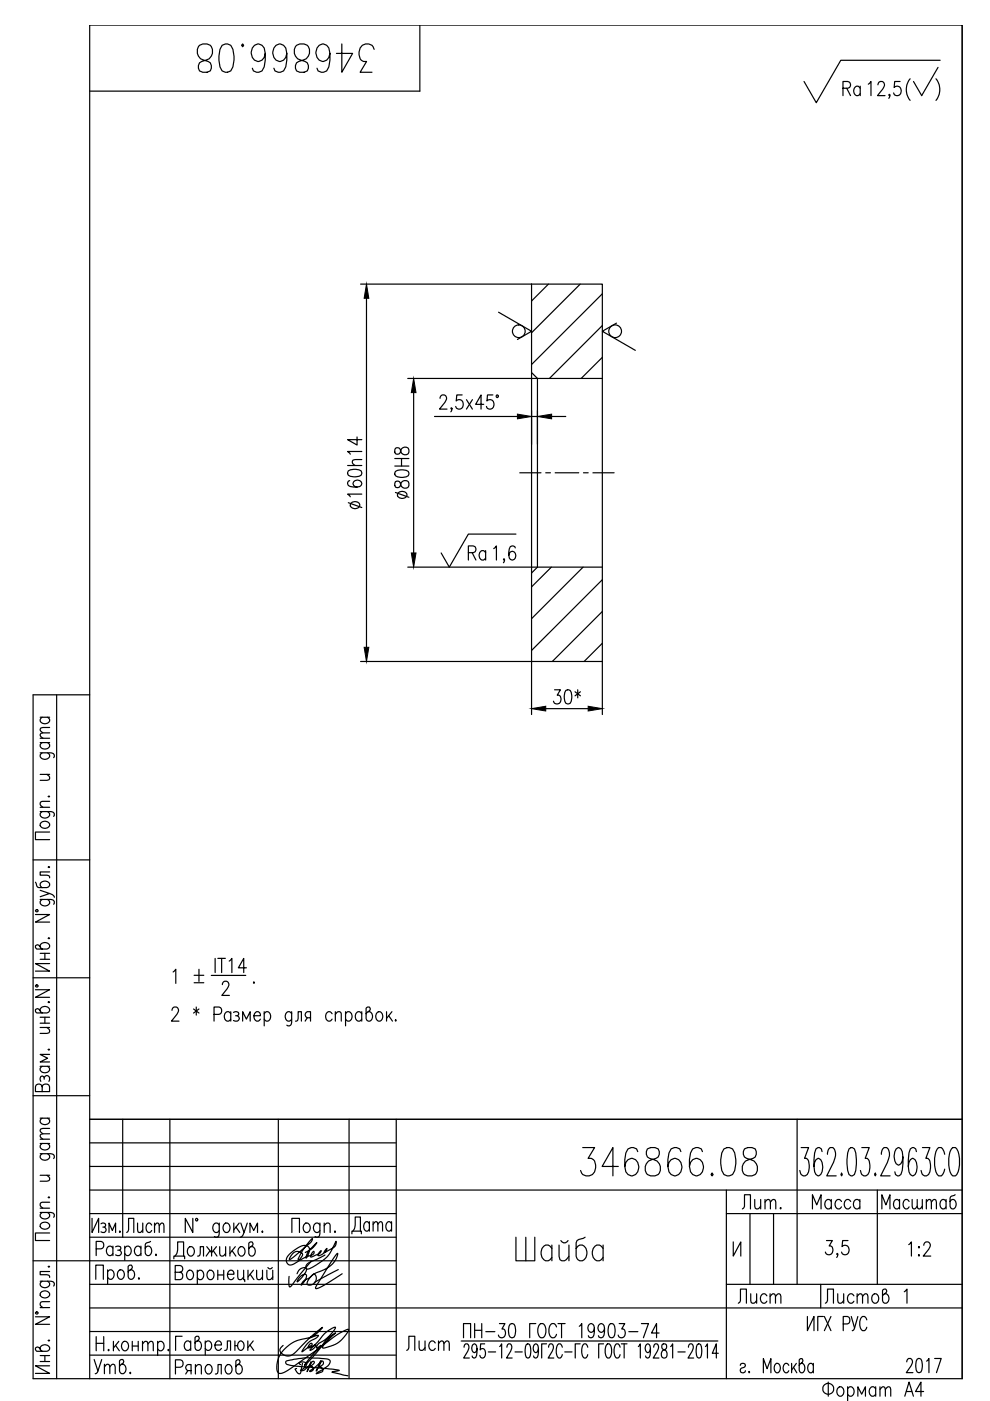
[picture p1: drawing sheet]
<svg xmlns="http://www.w3.org/2000/svg" width="210mm" height="297mm" viewBox="0 0 210 297" stroke-linecap="round" stroke-linejoin="round" font-family="sans-serif">
<defs><g id="words">
<g font-size="10.1">
<text x="40.6" y="16.6">346866.08</text>
<text x="121.7" y="250.5">346866.08</text>
</g>
<text font-size="8.8" x="108.3" y="268.5">Шайба</text>
<text font-size="8.4" x="190.9" y="22.6">( )</text>
<text font-size="7.1" x="73.4" y="262.8">Дата</text>
<g font-size="6.6">
<text x="177.4" y="21.5">Ra</text>
<text x="77.6" y="109" transform="rotate(-90 77.6 109)">160h14</text>
<text x="116.1" y="150.6">30*</text>
<text x="35.6" y="209.9">1 %%P .</text>
<text x="155.2" y="277.6">Лист</text>
<text x="173.9" y="277.6">Листов</text>
</g>
<g font-size="6.2">
<text x="87.5" y="106.9" transform="rotate(-90 87.5 106.9)">80H8</text>
<text x="98.1" y="119.9">Ra</text>
<text x="156.3" y="257.5">Лит.</text>
<text x="171.1" y="257.5">Масса</text>
<text x="185.9" y="257.5">Масштаб</text>
<text x="25.8" y="262.5">Лист</text>
<text x="191.6" y="267.4">1:2</text>
<text x="85" y="287.5">Лист</text>
<text x="97" y="284.7">ПН-30 ГОСТ 19903-74</text>
<text x="18.7" y="292.5">Утв.</text>
<text x="36" y="292.5">Ряполов</text>
<text x="190.9" y="292.1">2017</text>
</g>
</g></defs>
<g fill="none" stroke="#000" stroke-width=".25">
<path d="M89 5.3v14h-70M186.2 18l.2-.6 .7-.1a.93 .93 0 0 1 .1 1.5l-1.2 1.5h1.6M199.3 12.8h-21l-5.2 9-2.6-4.5M204 5.3v287M76.5 60.2h36.2M77.7 63.2v74M105.7 66.2l7 4-3 1.8M112.7 60.2h15v80M112.7 79l1.3 1.2v40l-1.3 1.3M112.7 60.2v91.3M116.3 60.2l-3.6 3.6M123 60.2l-10.3 10.4"/>
<path d="M127.7 62.3l-15 15M127.7 69l-11.2 11.2M127.7 75.8l-4.5 4.4M130.7 68.5l-3 1.7 7 4.1M86.5 80.2h41.2M87.7 83.2v34M92.1 88.3h17.6M93.3 84.5l.2-.6 .7-.2a.93 .93 0 0 1 .1 1.6l-1.1 1.4h1.6M95.8 86.6l-.1 .1-.1-.1 .1-.1a.63 .63 0 0 1-.1 .8M98 83.7h-1.2l-.1 1.3a.87 .87 0 0 1 1.1-.2 .87 .87 0 0 1 .4 1.1 .82 .82 0 0 1-.7 .8 .82 .82 0 0 1-.9-.5M98.9 84.7l1.3 2M100.2 84.7l-1.3 2"/>
<path d="M102.6 85.7h-1.8l1.2-2v3M104.5 83.7h-1.1l-.1 1.3a.87 .87 0 0 1 1-.2 .87 .87 0 0 1 .4 1.1 .82 .82 0 0 1-.6 .8 .82 .82 0 0 1-1-.5M105.3 83.8h.3v.4h-.3zM112.7 88.3h1.3M114 87.1v7.1M117 88.3h3M107 118.6l-.2 .1-.1-.1 .1-.1a.62 .62 0 0 1-.1 .8M109.3 116.2a.65 .65 0 0 0-1.1-.3 2.84 2.84 0 0 0 0 2.7 .67 .67 0 0 0 1.1-.3 .86 .86 0 0 0-.1-1 .86 .86 0 0 0-1-.3l-.3 .7M109.4 113.2h-10.1l-4 7-1.8-3M110.2 100.2h4.5M115.7 100.2h1M117.7 100.2h5"/>
<path d="M123.7 100.2h1M125.7 100.2h4.5M86.5 120.2h41.2M116.9 120.2l-4.2 4.2M123.6 120.2l-10.9 11M127.7 122.9l-15 15M127.7 129.6l-10.6 10.6M127.7 136.4l-3.9 3.8M8.5 159.6l2.7 .1 .3 .4-.1 .5M8.5 157.4h2M8.5 156.5h2M8.5 152.1h2"/>
<path d="M8.9 159.6l-.2 .2a.64 .64 0 0 0 .2 1.1 1.01 1.01 0 0 0 1.6-.8l-.4-.5M8.9 157.4a.67 .67 0 0 0-.4 .7 .67 .67 0 0 0 .4 .6 .91 .91 0 0 0 1.2 0 .91 .91 0 0 0 .3-1l-.3-.3M8.9 152.1a.67 .67 0 0 0-.4 .6 .67 .67 0 0 0 .4 .6 1.01 1.01 0 0 0 1.6-.8l-.4-.4M10.5 155.4l-1.8 .1-.2 .5 .6 .5M10.5 154.2l-1.8 .2-.2 .4 .6 .6M12 147.3v145M19 147.3h-12v145h197M76.5 140.2h51.2M127.7 140.2v11.3M8.5 172.1l2.7 .1 .3 .3-.1 .6M8.5 171.2h2M8.5 164.2h2"/>
<path d="M8.7 174.5a1.06 1.06 0 0 1 1.1-.3 1.06 1.06 0 0 1 .7 .8 1.06 1.06 0 0 1-1.1 .6 1.06 1.06 0 0 1-.9-.9zM8.9 172.1l-.2 .2a.64 .64 0 0 0 .2 1 1.01 1.01 0 0 0 1.6-.8l-.4-.4M9.9 164.2l.6 .6-.1 .5-1.9 .1M10.2 168.9l.2-.1 .1 .1zM10.5 176.4h-3v1.6h3M10.5 169.9l-1.8 .1-.2 .6 .6 .6M7 182.3h12M7.5 193.9h3l-3 1.6h3M7.5 187l.4 1.1 2 .1a.64 .64 0 0 0 .6-.6 .64 .64 0 0 0-.4-.7 .91 .91 0 0 0-1.1 0 .91 .91 0 0 0-.3 1.1l.2 .2M7.6 192.9h.4v.4h-.4zM8.5 190.7l2.7 .1 .3 .4-.1 .5M8.5 188.8l2 .6-2 .7"/>
<path d="M8.9 190.7l-.2 .2a.64 .64 0 0 0 .2 1.1 1.01 1.01 0 0 0 1.6-.8l-.4-.5M10.2 198.9l.2-.1 .1 .1zM10.2 183.8l.2-.1 .1 .1-.1 .2zM10.5 189.4l.6 .3 .4 .5M10.5 184.9h-2v.7l1.9 .1 .1 .4M7 207.3h12M7.5 209.8h3l-3 1.7h3M7.6 208.9h.4v.3h-.4zM8.5 214.3a1 1 0 0 1 1-.9 1 1 0 0 1 1 .9l-.6 .5h-2.1l-.3-.4v-.3l.4-.3 .3 .2 .7 .8M8.5 217.8h2M8.5 215.7h2M8.5 216.9h2"/>
<path d="M8.5 200.8a1 1 0 0 1 1-1 1 1 0 0 1 1 1l-.6 .4h-2.1l-.3-.3v-.4l.4-.2 .3 .1 .7 .8M8.5 202.1h2M8.5 203.4h2M9.5 202.1v1.3M9.5 215.7v1.2M9.9 217.8l.6 .6-.1 .6-1.9 .1M10.2 212.5l.2-.1 .1 .1-.1 .1zM10.5 204.3h-3l3 1.6h-3M36.5 214.2l.2-.6 .7-.1a.92 .92 0 0 1 .1 1.6l-1.1 1.4h1.6M41 213.9l1.2 .9M41.6 213.5v1.7M42.2 213.9l-1.2 .9"/>
<path d="M45.4 215.1h1a.81 .81 0 0 0 .6-.8 .81 .81 0 0 0-.6-.8h-1v3M48.9 214.9a.66 .66 0 0 0-.6-.4 .66 .66 0 0 0-.6 .4 .91 .91 0 0 0-.1 1.2 .91 .91 0 0 0 1.1 .3l.2-.3M48.9 214.5v2M49.5 214.6a.71 .71 0 0 1 1.1 .3l-.3 .5h-.3M50.3 215.4a.59 .59 0 0 1 .5 .5 .59 .59 0 0 1-.5 .6l-.8-.1M51.4 216.5v-2l.8 1.6 .8-1.6v2M53.8 215.4h1.4a.67 .67 0 0 0-.4-.9 .67 .67 0 0 0-.8 .4 .99 .99 0 0 0 .8 1.6l.4-.4M56 214.9a.66 .66 0 0 1 .6-.4 .66 .66 0 0 1 .7 .4 1 1 0 0 1-.8 1.6l-.5-.4M56 214.5v3M61.8 214.9l-.1-.1a.58 .58 0 0 0-.9-.2 1.06 1.06 0 0 0-.3 1.2 1.06 1.06 0 0 0 .9 .7l.4-.4M61.8 214.5l-.1 2.7a.58 .58 0 0 1-.9 .2M62.6 216.5l.5-.1 .1-1.9h.7v2"/>
<path d="M65.2 215.8l-.5 .7M65.8 215.8h-.6l-.3-.2a.67 .67 0 0 1 .3-1.1h.6v2M70.4 214.9a.66 .66 0 0 0-.6-.4 .66 .66 0 0 0-.6 .4 .99 .99 0 0 0 .8 1.6l.4-.4M71.1 215.1l.6-.6 .5 .1 .2 1.9M71.1 214.5v2M73.3 214.9l.4-.4a1 1 0 0 1 1 1 1 1 0 0 1-1 1l-.4-.4M73.3 214.5v3M76.7 214.9a.66 .66 0 0 0-.6-.4 .66 .66 0 0 0-.7 .4 .91 .91 0 0 0 0 1.2 .91 .91 0 0 0 1.1 .3l.2-.3M76.7 214.5v2M78.1 214.5a1 1 0 0 1 .9 1 1 1 0 0 1-.9 1l-.5-.6v-2.1l.4-.3h.3l.2 .4-.1 .3-.8 .7M80 214.6a.8 .8 0 0 1 .9 .1 .8 .8 0 0 1 .3 .9 .8 .8 0 0 1-1 .9 1.18 1.18 0 0 1-.2-1.9zM82 214.5v2"/>
<path d="M82.4 215.4l.8 1.1M83.1 214.5l-1.1 1.4M83.9 216.2l.1 .2-.1 .1zM7 232.3h12M8.5 226.1h2M8.5 237.1h2M8.9 237.1a.66 .66 0 0 0-.4 .6 .66 .66 0 0 0 .4 .6 .9 .9 0 0 0 1.2 .1 .9 .9 0 0 0 .3-1.1l-.3-.2M8.9 230.4a.73 .73 0 0 0-.7-.6 .73 .73 0 0 0-.7 .6v1h3v-1a.81 .81 0 0 0-.8-.6 .81 .81 0 0 0-.8 .6v1M8.9 226.1a.66 .66 0 0 0-.4 .6 .66 .66 0 0 0 .4 .6 .91 .91 0 0 0 1.2 .1 .91 .91 0 0 0 .3-1.1l-.3-.2M9.4 228.5a.58 .58 0 0 1 .5-.5 .58 .58 0 0 1 .6 .5l-.1 .8M9.4 228.8l-.2-.6-.3-.1a.71 .71 0 0 0-.2 1.2M10.2 222.5l.2-.1 .1 .1-.1 .1z"/>
<path d="M10.5 223.6h-2l1.6 .8-1.6 .8h2M10.5 239.2l-1.8 .2-.2 .4 .6 .6M19 237.3h185M26 237.3v25M36 237.3v55M59 237.3v55M74 237.3v55M84 237.3v55M169 237.3v35M8.5 257.1l2.7 .1 .3 .3-.1 .6M8.5 244.6l2.7 .1 .3 .4-.1 .5M8.5 256.2h2"/>
<path d="M8.5 249.2h2M8.5 242.4h2M8.5 241.5h2M8.7 259.5a1.07 1.07 0 0 1 1.1-.3 1.07 1.07 0 0 1 .7 .8 1.06 1.06 0 0 1-1.1 .6 1.06 1.06 0 0 1-.9-.9zM8.9 257.1l-.2 .2a.64 .64 0 0 0 .2 1 1.01 1.01 0 0 0 1.6-.8l-.4-.4M8.9 244.6l-.2 .2a.64 .64 0 0 0 .2 1.1 1.01 1.01 0 0 0 1.6-.8l-.4-.5M8.9 242.4a.67 .67 0 0 0-.4 .7 .67 .67 0 0 0 .4 .6 1.01 1.01 0 0 0 1.6-.8l-.4-.5M9.9 249.2l.6 .6-.1 .5-1.9 .1M10.2 253.9l.2-.1 .1 .1-.1 .1zM10.5 254.9l-1.8 .1-.2 .6 .6 .6M10.5 240.4l-1.8 .1-.2 .5 .6 .5M19 252.3h185"/>
<path d="M19 257.3h65M19 242.3h65M19 247.3h65M19.5 258.3v3l1.4-3v3M21.4 259.5a.6 .6 0 0 1 1 .2l-.3 .5h-.3M40.9 258.3v3l-1.6-3v3M41.5 258.4h.4v.4h-.4zM46.5 259.7l-.1-.1a.58 .58 0 0 0-.9-.1 1.06 1.06 0 0 0-.4 1.1 1.06 1.06 0 0 0 .9 .7l.5-.4M46.5 259.3l-.1 2.7a.58 .58 0 0 1-.9 .2M47.6 259.5a.8 .8 0 0 1 1 0 .8 .8 0 0 1 .2 1 .8 .8 0 0 1-.9 .8 1.18 1.18 0 0 1-.3-1.8zM49.6 259.3v2M50.7 259.3l-1.1 1.4"/>
<path d="M51.1 259.3l.6 2 .7-2M64.6 259.5l.3-.2a1 1 0 0 1 .9 1 1 1 0 0 1-.9 1 1.17 1.17 0 0 1-.3-1.8zM67.8 259.7l-.4-.4a1 1 0 0 0-1 1 1 1 0 0 0 1 1l.4-.4M67.8 259.3l-.1 2.7-.3 .3-.6-.1M68.7 259.9l.6-.6 .6 .2 .1 1.8M68.7 259.3v2M154 257.3h50M154 252.3v40M159 257.3v15M164 257.3v15M169.9 243.3h1.5l-.8 2.3h.4a3.1 3.1 0 0 1 .2 3.4l-.5 .3h-.4l-.4-.3-.3-.8M174.3 244.2l-.2-.6-.4-.3-.7 .3a10.4 10.4 0 0 0-.3 4.9l.3 .5 .6 .3a2.29 2.29 0 0 0 .7-2.8l-.3-.6-.6-.3-.4 .3-.3 .6-.1 .8"/>
<path d="M175.4 244.7a1.63 1.63 0 0 1 .6-1.4h.6a1.95 1.95 0 0 1 .4 2.3l-1.7 3.7h2M178.4 248.7l.2 .3-.2 .3-.1-.3zM180 243.6l.4-.3 .8 .3a8.7 8.7 0 0 1 0 5.4l-.5 .3h-.3l-.4-.3a8.5 8.5 0 0 1 0-5.4zM182.7 243.3h1.6l-.9 2.3h.5a3.1 3.1 0 0 1 .1 3.4l-.4 .3h-.4l-.5-.3-.3-.8M185.6 248.7l.1 .3-.1 .3-.2-.3zM186 252.3v20M186.9 244.7a1.63 1.63 0 0 1 .5-1.4h.6a1.95 1.95 0 0 1 .4 2.3l-1.7 3.7h2M191.4 245.3l-.1 .9-.3 .5-.6 .3a2.31 2.31 0 0 1-.7-2.8l.3-.6 .4-.3 .6 .3a7.6 7.6 0 0 1 0 5.4l-.4 .3h-.3l-.4-.3-.2-.5M194.3 244.2l-.1-.6-.5-.3-.7 .3a10.4 10.4 0 0 0-.3 4.9l.3 .5 .6 .3a2.29 2.29 0 0 0 .7-2.8l-.3-.6-.6-.3-.4 .3-.3 .6-.1 .8M195.6 243.3h1.6l-.9 2.3h.4a3.1 3.1 0 0 1 .2 3.4l-.5 .3h-.4l-.4-.3-.3-.8M200.3 244.7a1.24 1.24 0 0 0-1.3-1.4 5.4 5.4 0 0 0-.6 5.2l.6 .8a1.24 1.24 0 0 0 1.3-1.4M202 243.3a1.24 1.24 0 0 1 1.3 1.4 5.1 5.1 0 0 1-.7 4.6 1.23 1.23 0 0 1-1.3-1.4 5.2 5.2 0 0 1 .7-4.6z"/>
<path d="M7 267.3h77M7.5 279.2h3l-3 1.6h3M7.6 278.2h.4v.3h-.4zM8.5 271.6l2.7 .2 .3 .3-.1 .6M8.5 277.2h2M8.7 274a1.06 1.06 0 0 1 1.1-.3 1.06 1.06 0 0 1 .7 .9 1.06 1.06 0 0 1-1.1 .6 1.06 1.06 0 0 1-.9-.9zM8.9 271.6l-.2 .3a.64 .64 0 0 0 .2 1 1.01 1.01 0 0 0 1.6-.8l-.4-.5M10.2 268.5h.3l-.1 .2zM10.5 261.4h-3v1.6h3M10.5 276l-1.8 .1-.2 .6 .6 .5M10.5 269.6h-2v.7l1.9 .1 .1 .4M19 277.3h185"/>
<path d="M19 262.3h65M19 272.3h65M20.3 271.2v-3h1.6v3M20.4 264.8h1a.82 .82 0 0 0 .6-.8 .82 .82 0 0 0-.6-.8h-1v3M22.1 260.2a.61 .61 0 0 1 .4 .5 .61 .61 0 0 1-.4 .6l-.7-.1M22.8 269.7a.67 .67 0 0 1 .6-.5 .67 .67 0 0 1 .7 .5 1.01 1.01 0 0 1-.8 1.5l-.5-.4M22.8 269.2v3M23.1 261.3v-2l.7 1.6 .7-1.6v2M23.9 264.6a.67 .67 0 0 0-.6-.4 .67 .67 0 0 0-.6 .4 1.01 1.01 0 0 0 .8 1.6l.4-.4M23.9 264.2v2M24.5 264.3a.73 .73 0 0 1 1.1 .3l-.1 .3-.5 .2M25.2 269.4a.64 .64 0 0 1 1 .3 1.01 1.01 0 0 1-.7 1.5 1.19 1.19 0 0 1-.3-1.8z"/>
<path d="M25.3 265.1a.59 .59 0 0 1 .5 .5 .59 .59 0 0 1-.5 .6l-.8-.1M26.4 264.6a.67 .67 0 0 1 .7-.4 .67 .67 0 0 1 .6 .4 1.01 1.01 0 0 1-.8 1.6l-.5-.4M26.4 264.2v3M27.6 269.2a1 1 0 0 1 .9 1 1 1 0 0 1-.9 1l-.4-.5v-2.2l.3-.3h.4l.2 .5-.1 .3-.8 .7M29.5 271l.1 .1-.1 .1-.2-.1zM29.9 264.6a.67 .67 0 0 0-.7-.4 .67 .67 0 0 0-.6 .4 1.01 1.01 0 0 0 .8 1.6l.5-.4M29.9 264.2v2M31.9 263.2l-1 .4-.1 2a.64 .64 0 0 0 .6 .6 .64 .64 0 0 0 .6-.4 .91 .91 0 0 0 .1-1.1 .91 .91 0 0 0-1.1-.4l-.2 .3M33.1 265.9l.1 .2-.1 .1zM36.9 266.9v-.6h2.2v.6M37.1 266.3a3.1 3.1 0 0 0 .6-3h1.2v3M37.1 269.7h1.1a.81 .81 0 0 1 .6 .8 .81 .81 0 0 1-.6 .8h-1.1v-3h1.1a.73 .73 0 0 1 .6 .7 .73 .73 0 0 1-.6 .7"/>
<path d="M39.9 269.5a.8 .8 0 0 1 .9 0 .8 .8 0 0 1 .2 1 .8 .8 0 0 1-.9 .8 1.18 1.18 0 0 1-.2-1.8zM40.1 264.5a.64 .64 0 0 1 1 .2 1.01 1.01 0 0 1-.8 1.6 1.18 1.18 0 0 1-.2-1.8zM41.8 269.7a.66 .66 0 0 1 .7-.4 .66 .66 0 0 1 .6 .4 1 1 0 0 1-.8 1.6l-.5-.4M41.8 269.3v3M41.9 266.3l.5-.1 .1-1.9h.6v2M43.8 264.3l1.1 1.3 1-1.3M44.2 269.5l.3-.2a1 1 0 0 1 .9 1 1 1 0 0 1-.9 1 1.18 1.18 0 0 1-.3-1.8zM44.5 265.2l-.8 1.1M44.9 264.3v2M45.2 265.2l.8 1.1M46.2 270.3h1.2M46.2 269.3v2"/>
<path d="M46.6 264.3l.1 1.9 .6 .1 .5-.6M47.4 269.3v2M47.8 264.3v2M48.2 270.2h1.4a.67 .67 0 0 0-.4-.8 .67 .67 0 0 0-.9 .3 .99 .99 0 0 0 .8 1.6l.5-.4M48.7 264.3v2M49.2 265.2l.8 1.1M49.9 264.3l-1.2 1.4M50 260.2l.8 1.1M50.4 269.3l.1 1.9 .6 .1 .6-.6M50.8 264.5a.64 .64 0 0 1 1 .2 1.01 1.01 0 0 1-.8 1.6 1.18 1.18 0 0 1-.2-1.8zM51.7 269.3v2h.2v.4M51.7 261.3l-.4 .9-.4 .1"/>
<path d="M52.6 269.3v2M53 261.3v-2l.8 1.6 .8-1.6v2M53 270.2l.8 1.1M53.2 264.3a1 1 0 0 1 .9 1 1 1 0 0 1-.9 1l-.5-.6v-2.1l.4-.3h.3l.3 .4-.1 .3-.9 .7M53.7 269.3l-1.1 1.4M54.4 269.3l.1 1.9 .6 .1 .6-.6M55.6 261l.1 .2-.1 .1-.1-.1zM55.7 269.3v2M56.6 269.3l.1 1.9 .6 .1 .5-.6M56.8 268.7a.5 .5 0 0 0 .5 .3 .5 .5 0 0 0 .4-.3M57.8 269.3v2M61.9 261.3v-3h1.6v3"/>
<path d="M62.1 265.8l.8-.5 1.1 .4 .2 .2-.1 .3-.6 .9h-.2l-.1-.1 .9-1.8 1.3-1.8 .9-.8-.5 .9-3.6 3-.8 .5 .2-.5zM63 270.1l.3-.7 .5-.4 .6-.2h.5l.1 .4-.4 .8-.7 1-.9 .8 .3-.6 .5-.7 .6-.3h.5l.1 .4-.2 .5-.9 1.4 .5-.9 2.3-1.5 .3 .5 .1 .6-.3 .6-.6 .5-.7 .2-.4-.2 .1-.6 .4-.7 1-.9 2.4-1 1.2-.8 1-1.4 .4-1.2-.6 .6-1.3 2-2.6 4.3-.2 .6h.5l.9-.5 4.2-2.6M64.7 265.5l1.5-.8 1-1.2-1.8 1.9-.5 1.3 .4-.7 .3-.9v-.5l-.4-.4-.5-.1h-.7l-1.7 1-1.4 1.4-.2 .8 .2 .5 .5 .4 .8-.2 2.4-1.4 1.7-.6 .3-.3-.1-.4-.5 .6-.1 .6 1.8-.7 .4-.6-.7 .9 .1 .1 .5-.1 1-.7 .3-.7-.6 .9 2.3-1.3 .2-.5 .1-.6-1.3 2.4-.9 1.1-3 2.1-.9 .3-.3-.1v-.6l.5-.6 3.5-1.7M66 267.4l-4.5 5.5-.3-.6 .1-1.7M71 261l.1 .2-.1 .1-.1-.1zM71.7 269.2l-5.1 2.7M154 272.3h50M155.5 263.3v3l1.6-3v3M171.2 279.1v3l1.4-3v3M174.6 279.1h-1.2v3M174.8 279.1l1.4 3M175.2 263h1.3l-.7 1.2h.3a.95 .95 0 0 1 .4 1.3 .95 .95 0 0 1-1.4 .2l-.1-.2"/>
<path d="M176.2 279.1l-1.4 3M177.6 265.9l-.1 .1-.1-.1 .1-.2a.66 .66 0 0 1-.1 .9M179.8 263h-1.1l-.2 1.3a.87 .87 0 0 1 1.1-.2 .87 .87 0 0 1 .4 1.1 .82 .82 0 0 1-.6 .8 .82 .82 0 0 1-1-.5M180.5 279.1l.7 2.5M181.9 279.1l-.8 2.7-.4 .3M183.8 279.8l-.1-.2a.7 .7 0 0 0-.8-.5 2.12 2.12 0 0 0 0 3 .77 .77 0 0 0 .9-.7M191.7 273.9l.6-.6v3M8.5 286a1 1 0 0 1 1-.9 1 1 0 0 1 1 .9l-.6 .5h-2.1l-.3-.4v-.3l.4-.2 .3 .1 .7 .8M8.5 287.4h2M8.5 288.7h2M9.5 287.4v1.3M10.2 284.2l.2-.1 .1 .1-.1 .1z"/>
<path d="M10.5 289.6h-3l3 1.6h-3M19 292.3v-287h185v287M19 282.3h65M19 287.3h65M20.4 283.4v3M20.4 284.8h1.6M22 283.4v3M24 284.4v2M24.5 285.2l.8 1.2M25.2 284.4l-1.2 1.4M26.1 284.5a.64 .64 0 0 1 1 .3 1.01 1.01 0 0 1-.8 1.6 1.18 1.18 0 0 1-.2-1.9zM28 284.4v2"/>
<path d="M29.3 284.4v2M30.2 285l.6-.6 .5 .1 .1 1.9M30.2 284.4v2M31.4 285l.5-.6 .5 .1 .1 1.9M33.4 284.8a.67 .67 0 0 1 .7-.4 .67 .67 0 0 1 .6 .4 1.01 1.01 0 0 1-.8 1.6l-.5-.4M33.4 284.4v3M38.6 283.3h-1.4v3M40.4 284.7a.66 .66 0 0 0-.6-.4 .66 .66 0 0 0-.6 .4 .91 .91 0 0 0-.1 1.2 .91 .91 0 0 0 1.1 .3l.2-.3M40.4 284.3v2M41.8 284.3a1 1 0 0 1 .9 1 1 1 0 0 1-.9 1l-.5-.6v-2.1l.4-.3h.3l.3 .4-.2 .3-.8 .7M43.5 284.7a.66 .66 0 0 1 .6-.4 .66 .66 0 0 1 .7 .4 .99 .99 0 0 1-.8 1.6l-.5-.4M43.5 284.3v3"/>
<path d="M45.6 285.2h1.3a.67 .67 0 0 0-.4-.8 .67 .67 0 0 0-.8 .3 .99 .99 0 0 0 .8 1.6l.4-.4M47.6 286.3l.5-.1 .1-1.9h.7v2M49.8 285.3h.6a.89 .89 0 0 1 .8-1 1.08 1.08 0 0 1 .6 1.1 1.08 1.08 0 0 1-.9 .9 .99 .99 0 0 1-.5-1M49.8 284.3v2M52.5 284.3v2M53 285.2l.8 1.1M53.7 284.3l-1.2 1.4M63.8 289.3l-.4-.3 .7-.2h.5l.4 .3-.5 .9-.8 .5 .5 .1 1.2-1 .5-.8-.8 2 .9-1.9 .3-.3h.2l.1 .3-.1 .2-.7 .5 .5 .2 .2 .5-.7 .5h-.2l.1-.2 1.9-1.4 .5-.7-1 2.2 1-1.9 .3-.2 .2 .3-.1 .4-.5 .3-.5 .1 .7 .3 .2 .3v.4l-1.3 .6 .1-.3 2.3-1.4 .5-1-.2-.3-.6-.2-4.2-.2-3.5 .5-.7 .1-.2 .3v.3l.3 .2 1.5 .3 9.4 .9 .1 .1-1.5 .3 3.4 .8M64.1 289.1l-.5 2.1h-.4l-.6-.8v-.2h.3M65.6 283.7l1.9-.5-.5 .5-1.7 1-1.3 1.9 2.1-1.4 .1-.3-.2-.1-.5 .5-.1 .5 1.6-.7-.2 .5-.5 .5-.6 .2 3.2-3.6 1.5-1.1 .7-.2-.3 .7-1.2 1.4-2.1 1.5-.4 .8 .9-.5-2.4 2.8-1 1.4 1.8-1.9 2.6-3.3 .8-.8 1.4-.9-2.3 2.3-.5 .6 .1 .3 1.7-.4 1.4-.6 1.2-1.2 .8-1 .3-.7-.7 .1-1.8 1-9.9 7.2-1.5 .9-.7 .1-.3-.2-.2-.4-.1-1.5 .5-1.4 1-1.5 1.1-1 1.3-.8 2.9-.8 .9-.4 1.1-.8 .9-1-2.4 1.9-3.5 3.5-.8 .6-1.1 .1-1-.7-.2-.7 .6-.9M97.8 284.3h54.4M98.4 285.6v-.1a.57 .57 0 0 1 .7-.6l.2 .3a1.39 1.39 0 0 1-.1 1.3l-.9 1.4h1.2"/>
<path d="M101.1 285.9l-.2 .7-.3 .2a1.02 1.02 0 0 1-.6-.9 1.02 1.02 0 0 1 .6-1l.3 .2a3.3 3.3 0 0 1 0 2.7l-.4 .1-.3-.1-.1-.3M102.8 284.9h-.9l-.1 1.3a.53 .53 0 0 1 .9-.1 1.33 1.33 0 0 1-.3 1.8 .57 .57 0 0 1-.7-.5M105.9 285.5l.5-.6v3M107.5 285.6l.1-.4 .2-.3h.4l.2 .3a1.39 1.39 0 0 1-.1 1.3l-.9 1.4h1.2M111.6 285.1l.4-.2a1.7 1.7 0 0 1 .5 1.7l-.2 1.2-.4 .1a1.65 1.65 0 0 1-.6-1.7zM114.2 285.9l-.3 .7-.2 .2a1.02 1.02 0 0 1-.7-.9 1.02 1.02 0 0 1 .7-1l.2 .2a3.3 3.3 0 0 1 0 2.7l-.4 .1-.3-.1-.1-.3M115.9 284.9h-1v3M116.3 285.6l.1-.4 .2-.3h.4l.3 .3a1.39 1.39 0 0 1-.2 1.3l-.9 1.4h1.2M119.2 285.6l-.1-.2a.59 .59 0 0 0-.7-.5 2.38 2.38 0 0 0 0 3 .69 .69 0 0 0 .8-.7M123 284.9h-1v3M124.6 285.6a.61 .61 0 0 0-.6-.7 .61 .61 0 0 0-.6 .7v1.6a.6 .6 0 0 0 .3 .6 .6 .6 0 0 0 .7 0l.2-.6M128 284.9h-1.1v3"/>
<path d="M128.7 285.1l.1-.2a.69 .69 0 0 1 .8 .7v1.6a.6 .6 0 0 1-.3 .6 .6 .6 0 0 1-.6 0l-.4-1v-.7zM131.5 285.6l-.1-.2a.59 .59 0 0 0-.7-.5 2.38 2.38 0 0 0 0 3 .69 .69 0 0 0 .8-.7M132.3 284.9v3M135.3 285.5l.5-.6v3M137.9 285.9l-.1 .4-.4 .5a1.02 1.02 0 0 1-.6-.9 1.02 1.02 0 0 1 .6-1l.2 .2a3.2 3.2 0 0 1 0 2.7l-.4 .1-.2-.1-.1-.3M138.6 285.6v-.1a.56 .56 0 0 1 .7-.6l.2 .3a1.36 1.36 0 0 1-.1 1.3l-.9 1.4h1.2M140.4 285.1a.85 .85 0 0 0 .8 1.2 .9 .9 0 0 1 .2 1 .9 .9 0 0 1-.7 .6 1.03 1.03 0 0 1-.5-1 1.03 1.03 0 0 1 .9-.8 .6 .6 0 0 0 .2-.9 .6 .6 0 0 0-.9-.1zM142.2 285.5l.4-.6v3M143.7 286.6h1.6M146 285.6v-.4l.3-.3h.4l.2 .3a1.39 1.39 0 0 1-.2 1.3l-.8 1.4h1.2M147.8 285.1l.5-.2a1.67 1.67 0 0 1 .5 1.7l-.3 1.2-.4 .1a1.65 1.65 0 0 1-.5-1.7zM149.6 285.5l.4-.6v3"/>
<path d="M152.3 286.9h-1.3l.9-2v3M157 289.5a.56 .56 0 0 1 .5-.5 .56 .56 0 0 1 .6 .5l-.4 .4-.5 .2a.54 .54 0 0 0-.2 .5 .54 .54 0 0 0 .3 .5l.6-.2 .2-.3M158.8 290.8v.3zM161.9 291.1v-3l.7 2.1 .8-2.1v3M164.4 289.2l.5-.1a1.23 1.23 0 0 1 0 2 1.05 1.05 0 0 1-.8-.8 1.05 1.05 0 0 1 .3-1.1zM167.2 289.5l-.4-.4h-.3a1.23 1.23 0 0 0 0 2h.3l.4-.5M167.8 289.1v2M168.2 289.9l.7 1.2M168.8 289.1l-1 1.4M169.8 289.1h.3a1.24 1.24 0 0 1 0 2 .61 .61 0 0 1-.7-.6v-2.2l.3-.2h.3l.2 .4-.1 .3-.7 .7M172.4 289.5l-.4-.4h-.3a1.24 1.24 0 0 0 0 2h.3l.4-.5M172.4 289.1v2"/>
<path d="M175.6 293v3M177.8 294.2l.2-.2a1 1 0 0 1 .9 1 1 1 0 0 1-.9 1 1.17 1.17 0 0 1-.2-1.8zM178.8 280.7h.9a.85 .85 0 0 0 .5-.8 .85 .85 0 0 0-.5-.8h-.9v3M179.7 294.5l.5-.5a1 1 0 0 1 .9 1 1 1 0 0 1-.9 1l-.5-.4M179.7 294v3M181.9 296v-2l.8 1.6 .8-1.6v2M185.7 294.5l-.5-.5a1 1 0 0 0-.9 1 1 1 0 0 0 .9 1l.5-.4M185.7 294v2M186.6 294.6l.5-.6 .5 .2 .1 1.8M186.6 294v2M187.7 294.6l.6-.6 .4 .2 .2 1.8M191.8 296l.9-3 1 3"/>
<path d="M192.2 295h1.1M195.8 295h-1.7l1.2-2v3"/>
<circle cx="110" cy="70.2" r="1.35"/>
<circle cx="130.4" cy="70.2" r="1.35"/>
<circle cx="175.6" cy="294.5" r="1.17"/>
</g>
<path d="M77.7 60.2l.5 3h-1zM87.7 80.2l.5 3h-1zM109.7 87.8l3 .5-3 .5zM114 88.3l3-.5v1zM87.2 117.2h1l-.5 3zM77.2 137.2h1l-.5 3zM112.7 150.2l3-.5v1zM124.7 149.7l3 .5-3 .5z" fill="#000" stroke="#000" stroke-width=".21"/>
<use href="#words"/>
</svg>
